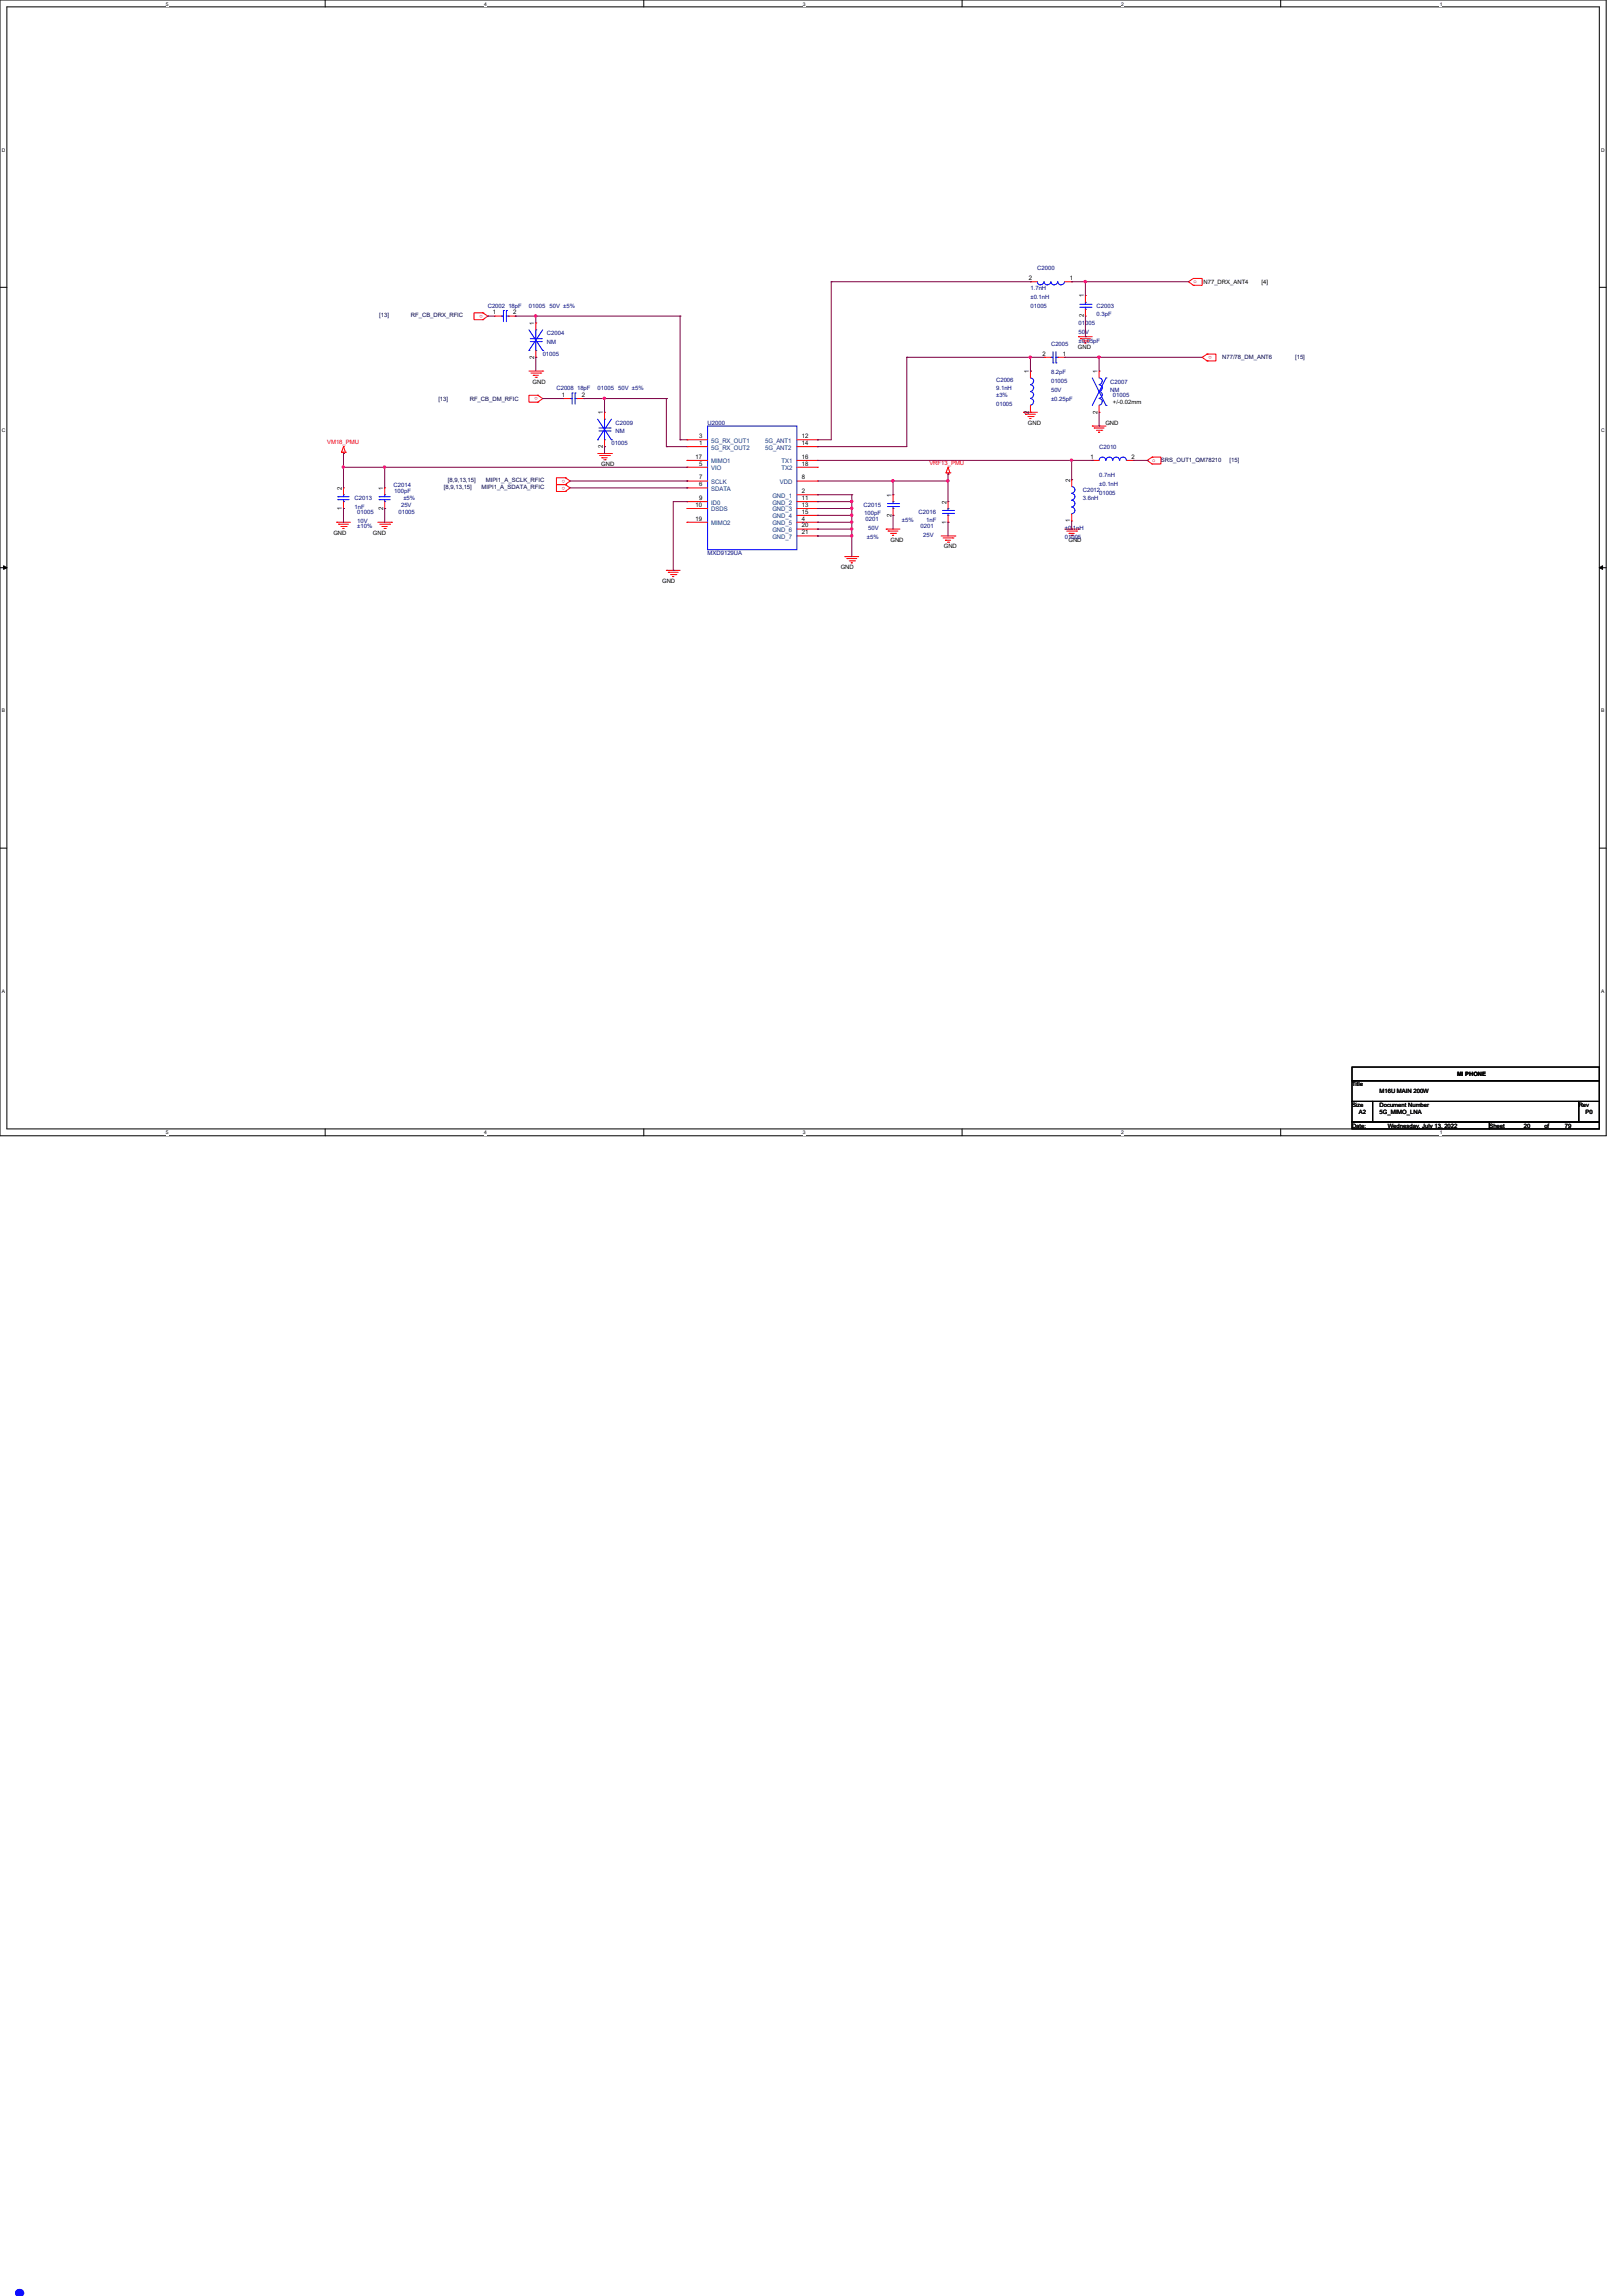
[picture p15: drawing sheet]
<svg xmlns="http://www.w3.org/2000/svg" width="210mm" height="297mm" viewBox="0 0 210 297" stroke-linecap="round" stroke-linejoin="round" font-family="sans-serif">
<defs><g id="words">
<text font-size="8.5" fill="#00f" x="0" y="297">.</text>
<g font-size=".8" fill="#000080">
<text x="134.2" y="35">C2000</text>
<text x="63.1" y="39.8">C2002 18pF</text>
<text x="68.5" y="39.8">01005</text>
<text x="71.1" y="39.8">50V ±5%</text>
<text x="133.3" y="37.5">1.7nH</text>
<text x="133.3" y="38.7">±0.1nH</text>
<text x="133.3" y="39.8">01005</text>
<text x="141.9" y="39.8">C2003</text>
<text x="141.9" y="40.9">0.3pF</text>
<text x="70.2" y="46.1">01005</text>
<text x="70.8" y="43.4">C2004</text>
<text x="70.8" y="44.5">NM</text>
<text x="136" y="44.7">C2005</text>
<text x="139.6" y="42.1">01005</text>
<text x="139.6" y="43.2">50V</text>
<text x="139.6" y="44.4">±0.05pF</text>
<text x="72" y="50.5">C2008 18pF</text>
<text x="77.3" y="50.5">01005</text>
<text x="80" y="50.5">50V ±5%</text>
<text x="128.9" y="49.4">C2006</text>
<text x="128.9" y="50.5">9.1nH</text>
<text x="128.9" y="51.4">±3%</text>
<text x="128.9" y="52.5">01005</text>
<text x="136" y="48.4">8.2pF</text>
<text x="136" y="49.5">01005</text>
<text x="136" y="50.7">50V</text>
<text x="136" y="51.9">±0.25pF</text>
<text x="143.7" y="49.6">C2007</text>
<text x="143.7" y="50.7">NM</text>
<text x="144" y="51.4">01005</text>
<text x="79.1" y="57.6">01005</text>
<text x="79.7" y="54.9">C2009</text>
<text x="79.7" y="56">NM</text>
<text x="91.6" y="55">U2000</text>
<text x="142.2" y="58.1">C2010</text>
<text x="45.9" y="64.7">C2013</text>
<text x="45.9" y="65.8">1nF</text>
<text x="50.9" y="62.9">C2014</text>
<text x="51" y="63.8">100pF</text>
<text x="51.9" y="65.6">25V</text>
<text x="52.2" y="64.7">±5%</text>
<text x="111.8" y="65.6">C2015</text>
<text x="140.1" y="63.7">C2012</text>
<text x="140.1" y="64.7">3.6nH</text>
<text x="142.2" y="61.7">0.7nH</text>
<text x="142.2" y="62.9">±0.1nH</text>
<text x="142.2" y="64">01005</text>
<text x="46.2" y="66.5">01005</text>
<text x="46.2" y="67.6">10V</text>
<text x="46.2" y="68.3">±10%</text>
<text x="51.6" y="66.5">01005</text>
<text x="91.6" y="71.8">MXD9129UA</text>
<text x="111.8" y="66.7">100pF</text>
<text x="112" y="67.4">0201</text>
<text x="112.2" y="69.7">±5%</text>
<text x="112.4" y="68.5">50V</text>
<text x="116.7" y="67.5">±5%</text>
<text x="118.9" y="66.5">C2016</text>
<text x="119.1" y="68.3">0201</text>
<text x="119.5" y="69.4">25V</text>
<text x="119.8" y="67.6">1nF</text>
<text x="137.8" y="68.5">±0.1nH</text>
<text x="137.8" y="69.7">01005</text>
</g>
<g font-size=".8" fill="#000040">
<text x="49.1" y="41.1">[13]</text>
<text x="53.2" y="41.1">RF_CB_DRX_RFIC</text>
<text x="158.2" y="46.4">N77/78_DM_ANT6</text>
<text x="167.6" y="46.4">[15]</text>
<text x="56.7" y="51.9">[13]</text>
<text x="60.8" y="51.9">RF_CB_DM_RFIC</text>
<text x="150.2" y="59.7">SRS_OUT1_QM78210</text>
<text x="159.1" y="59.7">[15]</text>
<text x="57.4" y="63.3">[8,9,13,15]</text>
<text x="58" y="62.4">[8,9,13,15]</text>
<text x="62.3" y="63.3">MIPI1_A_SDATA_RFIC</text>
<text x="62.9" y="62.4">MIPI1_A_SCLK_RFIC</text>
</g>
<g font-size=".8" fill="#f00">
<text x="62.5" y="40.7" transform="rotate(-180 62.5 40.7)">o</text>
<text x="154.4" y="36.7">o</text>
<text x="156.8" y="46.1" transform="rotate(-180 156.8 46.1)">o</text>
<text x="69.6" y="51.4" transform="rotate(-180 69.6 51.4)">o</text>
<text x="42.3" y="57.4">VM18_PMU</text>
<text x="149.1" y="59.8">o</text>
<text x="73.2" y="62.1" transform="rotate(-180 73.2 62.1)">o</text>
<text x="73.2" y="62.9" transform="rotate(-180 73.2 62.9)">o</text>
<text x="120.3" y="60.1">VRF13_PMU</text>
</g>
<g font-size=".8">
<text x="63.8" y="40.7">1</text>
<text x="66.4" y="40.7">2</text>
<text x="133.1" y="36.2">2</text>
<text x="138.4" y="36.2">1</text>
<text x="140.3" y="41.1" transform="rotate(-90 140.3 41.1)">2</text>
<text x="140.3" y="38.5" transform="rotate(-90 140.3 38.5)">1</text>
<text x="155.7" y="36.7">N77_DRX_ANT4</text>
<text x="163.2" y="36.7">[4]</text>
<text x="69.1" y="46.4" transform="rotate(-90 69.1 46.4)">2</text>
<text x="69.1" y="42" transform="rotate(-90 69.1 42)">1</text>
<text x="134.9" y="46">2</text>
<text x="137.5" y="46">1</text>
<text x="139.5" y="45.2">GND</text>
<text x="68.9" y="49.6">GND</text>
<text x="72.7" y="51.4">1</text>
<text x="75.3" y="51.4">2</text>
<text x="78" y="53.6" transform="rotate(-90 78 53.6)">1</text>
<text x="133.1" y="53.5" transform="rotate(-90 133.1 53.5)">2</text>
<text x="133.1" y="48.3" transform="rotate(-90 133.1 48.3)">1</text>
<text x="142" y="53.5" transform="rotate(-90 142 53.5)">2</text>
<text x="142" y="48.3" transform="rotate(-90 142 48.3)">1</text>
<text x="144" y="52.3">+/-0.02mm</text>
<text x="78" y="58" transform="rotate(-90 78 58)">2</text>
<text x="90" y="59.4">17</text>
<text x="90.5" y="57.6">1</text>
<text x="90.5" y="56.7">3</text>
<text x="103.8" y="56.7">12</text>
<text x="103.8" y="57.6">14</text>
<text x="103.8" y="59.4">16</text>
<text x="133" y="54.9">GND</text>
<text x="141.1" y="59.4">1</text>
<text x="143" y="54.9">GND</text>
<text x="146.4" y="59.4">2</text>
<text x="44.2" y="66" transform="rotate(-90 44.2 66)">1</text>
<text x="44.2" y="63.4" transform="rotate(-90 44.2 63.4)">2</text>
<text x="49.6" y="66" transform="rotate(-90 49.6 66)">2</text>
<text x="49.6" y="63.4" transform="rotate(-90 49.6 63.4)">1</text>
<text x="77.8" y="60.3">GND</text>
<text x="90" y="65.6">10</text>
<text x="90.5" y="60.2">5</text>
<text x="90.5" y="62.9">6</text>
<text x="90.5" y="62">7</text>
<text x="90.5" y="64.7">9</text>
<text x="103.8" y="63.8">2</text>
<text x="103.8" y="60.2">18</text>
<text x="103.8" y="62">8</text>
<text x="103.8" y="64.7">11</text>
<text x="103.8" y="65.6">13</text>
<text x="115.4" y="64.3" transform="rotate(-90 115.4 64.3)">1</text>
<text x="122.5" y="65.2" transform="rotate(-90 122.5 65.2)">2</text>
<text x="138.5" y="62.3" transform="rotate(-90 138.5 62.3)">2</text>
<text x="43.1" y="69.2">GND</text>
<text x="48.3" y="69.2">GND</text>
<text x="90" y="67.4">19</text>
<text x="103.8" y="66.5">15</text>
<text x="103.8" y="67.4">4</text>
<text x="103.8" y="68.2">20</text>
<text x="103.8" y="69.1">21</text>
<text x="115.2" y="70.1">GND</text>
<text x="115.4" y="66.8" transform="rotate(-90 115.4 66.8)">2</text>
<text x="122.1" y="71">GND</text>
<text x="122.5" y="67.7" transform="rotate(-90 122.5 67.7)">1</text>
<text x="138.3" y="70.1">GND</text>
<text x="138.5" y="67.6" transform="rotate(-90 138.5 67.6)">1</text>
<text x="85.7" y="75.4">GND</text>
<text x="108.8" y="73.6">GND</text>
<text x="175" y="140.5">Title</text>
<text x="175" y="143.2">Size</text>
<text x="178.5" y="143.2">Document Number</text>
<text x="178.5" y="141.4">M16U MAIN 200W</text>
<text x="188.6" y="139.2">MI PHONE</text>
<text x="204.3" y="143.2">Rev</text>
<text x="175" y="145.9">Date:</text>
<text x="175.9" y="144.1">A2</text>
<text x="178.5" y="144.1">5G_MIMO_LNA</text>
<text x="179.6" y="145.9">Wednesday, July 13, 2022</text>
<text x="192.7" y="145.9">Sheet</text>
<text x="197.2" y="145.9">20</text>
<text x="199.9" y="145.9">of</text>
<text x="202.5" y="145.9">79</text>
<text x="205.2" y="144.1">P0</text>
</g>
<g font-size=".8" fill="#004080">
<text x="92" y="58.2">5G_RX_OUT2</text>
<text x="92" y="57.3">5G_RX_OUT1</text>
<text x="92" y="59.9">MIMO1</text>
<text x="99" y="57.3">5G_ANT1</text>
<text x="99" y="58.2">5G_ANT2</text>
<text x="101.1" y="59.9">TX1</text>
<text x="92" y="60.8">VIO</text>
<text x="92" y="63.5">SDATA</text>
<text x="92" y="62.6">SCLK</text>
<text x="92" y="65.3">ID0</text>
<text x="99.9" y="64.4">GND_1</text>
<text x="99.9" y="65.3">GND_2</text>
<text x="100.9" y="62.6">VDD</text>
<text x="101.1" y="60.8">TX2</text>
<text x="92" y="66.2">DSDS</text>
<text x="92" y="67.9">MIMO2</text>
<text x="99.9" y="66.2">GND_3</text>
<text x="99.9" y="67.1">GND_4</text>
<text x="99.9" y="67.9">GND_5</text>
<text x="99.9" y="68.8">GND_6</text>
<text x="99.9" y="69.7">GND_7</text>
</g>
<g font-size=".6">
<text x="21.5" y=".7">5</text>
<text x="62.7" y=".7">4</text>
<text x="103.9" y=".7">3</text>
<text x="145.1" y=".7">2</text>
<text x="186.3" y=".7">1</text>
<text x=".3" y="19.6">D</text>
<text x="207.2" y="19.6">D</text>
<text x=".3" y="55.9">C</text>
<text x="207.2" y="55.9">C</text>
<text x=".3" y="92.2">B</text>
<text x="207.2" y="92.2">B</text>
<text x=".3" y="128.4">A</text>
<text x="207.2" y="128.4">A</text>
<text x="21.5" y="146.8">5</text>
<text x="62.7" y="146.8">4</text>
<text x="103.9" y="146.8">3</text>
<text x="145.1" y="146.8">2</text>
<text x="186.3" y="146.8">1</text>
</g>
</g></defs>
<path d="M0 0h207.9v146.9h-207.9zM.9 .9h206.1v145.1h-206.1z" fill="none" stroke="#000" stroke-width=".13"/>
<g fill="#fff">
<path d="M21.5 .1h.3v.7h-.3z"/>
<path d="M21.5 146.2h.3v.7h-.3z"/>
</g>
<path d="M42.1 0v.9M42.1 146v.9" fill="none" stroke="#000" stroke-width=".13"/>
<g fill="#fff">
<path d="M62.7 .1h.3v.7h-.3z"/>
<path d="M62.7 146.2h.3v.7h-.3z"/>
</g>
<path d="M83.3 0v.9M83.3 146v.9" fill="none" stroke="#000" stroke-width=".13"/>
<g fill="#fff">
<path d="M103.9 .1h.3v.7h-.3z"/>
<path d="M103.9 146.2h.3v.7h-.3z"/>
</g>
<path d="M124.5 0v.9M124.5 146v.9" fill="none" stroke="#000" stroke-width=".13"/>
<g fill="#fff">
<path d="M145.1 .1h.3v.7h-.3z"/>
<path d="M145.1 146.2h.3v.7h-.3z"/>
</g>
<path d="M165.7 0v.9M165.7 146v.9" fill="none" stroke="#000" stroke-width=".13"/>
<g fill="#fff">
<path d="M186.3 .1h.3v.7h-.3z"/>
<path d="M186.3 146.2h.3v.7h-.3z"/>
<path d="M.3 19h.4v.7h-.4z"/>
<path d="M207.2 19h.5v.7h-.5z"/>
<path d="M.3 55.3h.4v.7h-.4z"/>
<path d="M207.2 55.3h.5v.7h-.5z"/>
</g>
<path d="M0 37.2h.9M207 37.2h.9" fill="none" stroke="#000" stroke-width=".13"/>
<g fill="#fff">
<path d="M.3 91.6h.4v.7h-.4z"/>
<path d="M207.2 91.6h.4v.7h-.4z"/>
</g>
<path d="M0 73.4h.9M.5 73.2l.4 .2-.4 .3zM207 73.4l.4-.2v.5zM207 73.4h.9" fill="none" stroke="#000" stroke-width=".13"/>
<path d="M.5 73.2l.4 .2-.4 .3zM207 73.4l.4-.2v.5z" fill="#000"/>
<g fill="#fff">
<path d="M.3 127.8h.3v.8h-.3z"/>
<path d="M207.2 127.8h.4v.8h-.4z"/>
</g>
<path d="M0 109.7h.9M207 109.7h.9M175 138h32v1.8h-32zM175 139.8h32v2.7h-32zM175 142.5h2.6v2.7h-2.6zM175 145.2h17.7v.8h-17.7zM177.6 142.5h26.7v2.7h-26.7zM192.7 145.2h14.3v.8h-14.3zM204.3 142.5h2.7v2.7h-2.7z" fill="none" stroke="#000" stroke-width=".13"/>
<g fill="none" stroke="#f00" stroke-width=".13">
<path d="M133.3 36.4h.1M133.3 36.4h.9M137.8 36.4h.9M138.7 36.4h.1M140.5 38.2h.1M140.5 38.2v.9M154.4 36h.1M154.4 36.9h.1M154.4 36h1.2v.9h-1.2M154.4 36l-.6 .4 .6 .5M44.2 58.5h.1M44.2 58.5h.5"/>
<path d="M44.4 58.7h.1M44.4 57.8h.1M44.4 58.5v.2M44.4 57.8l.3 .7M44.4 57.8l-.2 .7M44.7 58.5h.1M62.5 41.4h.1M62.5 40.5h.1M62.5 40.5h-1.2v.9h1.2M62.5 40.5l.6 .4-.6 .5M64 40.9h.1M64 40.9h.9"/>
<path d="M65.8 40.9h.9M66.7 40.9h.1M68.5 48h1.7M68.7 48.3h1.3M69 48.6h.1M69 48.6h.7M69.3 48.8h.1M69.3 41.8h.1M69.3 46.2h.1M69.3 41.8v.9M69.3 45.3v.9M69.4 48.8h.1"/>
<path d="M69.6 52h.1M69.6 51.1h.1M69.6 51.1h-1.1v.9h1.1M69.6 51.1l.6 .5-.6 .4M70 48.3h.1M70.2 48h.1M72.9 51.6h.1M72.9 51.6h.9M74.7 51.6h.9M75.6 51.6h.1M77.3 58.7h1.8M77.6 58.9h1.3"/>
<path d="M77.9 59.2h.1M77.9 59.2h.7M78.1 59.5h.2M78.2 53.3h.1M78.2 57.8h.1M78.2 53.3v.9M78.2 56.9v.9M78.3 59.5h.1M78.9 58.9h.1M79.1 58.7h.1M88.9 57.8h.1M88.9 56.9h.1"/>
<path d="M88.9 59.6h.1M88.9 57.8h2.7M88.9 56.9h2.7M88.9 59.6h2.7M103.1 57.8h2.7M103.1 56.9h2.7M103.1 59.6h2.7M105.8 56.9h.1M105.8 57.8h.1M105.8 59.6h.1M132.5 53.3h.1M132.5 53.3h1.7"/>
<path d="M132.7 53.6h.1M132.7 53.6h1.3M133 53.9h.7M133.3 54.1h.1M133.3 48h.1M133.3 53.3h.1M133.3 48v.9M133.3 52.5v.8M133.7 53.9h.1M135.1 46.2h.1M135.1 46.2h.9M136.9 46.2h.9"/>
<path d="M137.8 46.2h.1M139.6 43.6h.1M139.6 43.6h1.8M139.8 43.8h.1M139.8 43.8h1.3M140.1 44.1h.7M140.4 44.4h.1M140.5 40.9h.1M140.5 40v.9M140.8 44.1h.1M141.4 55.1h.1M141.4 59.6h.1"/>
<path d="M141.4 55.1h1.7M141.4 59.6h.8M141.6 55.4h.1M141.6 55.4h1.3M141.9 55.7h.7M142.2 55.9h.1M142.2 48h.1M142.2 53.3h.1M142.2 48v.9M142.2 52.5v.8M142.6 55.7h.1M145.8 59.6h.9"/>
<path d="M146.7 59.6h.1M149.1 59.1h.1M149.1 59.1h1.1v.9h-1.1M149.1 59.1l-.6 .5 .6 .4M156.2 46.7h.1M156.2 45.8h.1M156.2 45.8h1.2v.9h-1.2M156.2 45.8l-.6 .4 .6 .5M43.6 67.6h.1M43.6 67.6h1.7M43.8 67.8h.1M43.8 67.8h1.3"/>
<path d="M44.1 68.1h.7M44.4 68.4h.1M44.4 65.8h.1M44.4 63.1h.1M44.4 63.1v.9M44.4 64.9v.9M44.8 68.1h.1M48.9 67.6h1.8M49.1 67.8h1.3M49.4 68.1h.1M49.4 68.1h.7M49.7 68.4h.2"/>
<path d="M49.8 63.1h.1M49.8 65.8h.1M49.8 63.1v.9M49.8 64.9v.9M49.9 68.4h.1M50.4 67.8h.1M50.7 67.6h.1M73.2 62.7h.1M73.2 61.8h.1M73.2 61.8h-1.2v.9h1.2M73.2 63.6h.1M73.2 62.7h-1.2v.9h1.2"/>
<path d="M73.2 61.8l.6 .4-.6 .5M73.2 62.7l.6 .4-.6 .5M86.2 73.8h.1M86.2 73.8h1.8M86.5 74h.1M86.5 74h1.3M86.8 74.3h.7M87 74.6h.1M87 74.6h.2M87.5 74.3h.1M88.9 60.5h.1M88.9 63.1h.1"/>
<path d="M88.9 62.2h.1M88.9 64.9h.1M88.9 65.8h.1M88.9 67.6h.1M88.9 67.6h2.7M88.9 60.5h2.7M88.9 63.1h2.7M88.9 62.2h2.7M88.9 64.9h2.7M88.9 65.8h2.7M103.1 68.5h2.7M103.1 67.6h2.7"/>
<path d="M103.1 69.3h2.7M103.1 64h2.7M103.1 60.5h2.7M103.1 62.2h2.7M103.1 64.9h2.7M103.1 65.8h2.7M103.1 66.7h2.7M105.8 64h.1M105.8 60.5h.1M105.8 62.2h.1M105.8 64.9h.1M105.8 65.8h.1"/>
<path d="M105.8 66.7h.1M105.8 67.6h.1M105.8 68.5h.1M105.8 69.3h.1M109.3 72h.1M109.3 72h1.8M109.6 72.3h.1M109.6 72.3h1.3M109.9 72.6h.7M110.2 72.8h.1M110.6 72.6h.1M114.7 68.5h.1"/>
<path d="M114.7 68.5h1.8M114.9 68.7h.1M114.9 68.7h1.3M115.2 69h.7M115.5 69.3h.1M115.5 69.3h.2M115.6 64h.1M115.6 66.7h.1M115.6 64v.9M115.6 65.8v.9M115.9 69h.1M121.8 69.3h1.8"/>
<path d="M122 69.6h1.3M122.3 69.9h.1M122.3 69.9h.7M122.4 61.2h.1M122.4 61.2h.5M122.6 70.1h.2M122.7 61.3h.1M122.7 60.5h.1M122.7 67.6h.1M122.7 64.9h.1M122.7 61.2v.1M122.7 64.9v.9"/>
<path d="M122.7 66.7v.9M122.7 60.5l.2 .7M122.7 60.5l-.3 .7M122.8 70.1h.1M122.9 61.2h.1M123.3 69.6h.1M123.6 69.3h.1M137.8 68.5h1.8M138 68.7h1.3M138.3 69h.1M138.3 69h.7M138.6 69.3h.2"/>
<path d="M138.7 67.4h.1M138.7 62.1h.1M138.7 62.1v.8M138.7 66.5v.9M138.8 69.3h.1M139.3 68.7h.1M139.6 68.5h.1M149.1 60h.1"/>
</g>
<g fill="none" stroke="#00f" stroke-width=".13">
<path d="M134.2 36.4a.41 .41 0 0 0 .5 .5 .5 .5 0 0 0 .4-.5M135.1 36.4a.41 .41 0 0 0 .5 .5 .5 .5 0 0 0 .4-.5M136 36.4a.41 .41 0 0 0 .4 .5 .5 .5 0 0 0 .5-.5M136.9 36.4a.41 .41 0 0 0 .4 .5 .5 .5 0 0 0 .5-.5M139.7 39.4h1.5M139.7 39.8h1.5M140.5 39.1h.1M140.5 39.1v.3M140.5 39.8v.2M141.2 39.4h.1M141.2 39.8h.1M64.9 40.9h.1"/>
<path d="M64.9 40.9h.3M65.2 40.2h.1M65.2 40.2v1.4M65.5 40.2h.1M65.5 40.2v1.4M65.5 40.9h.3M65.8 40.9h.1M68.5 45.3h.1M68.5 42.7l1.7 2.6M68.6 43.8h1.5M68.6 44.2h1.5M69.3 42.7h.1"/>
<path d="M69.3 45.3h.1M69.3 42.7v1.1M69.3 44.2v1.1M70.1 43.8h.1M70.1 44.2h.1M70.2 45.3h.1M70.2 42.7l-1.7 2.6M73.8 51.6h.1M73.8 51.6h.2M74 50.8h.1M74 50.8v1.5M74.4 50.8h.1"/>
<path d="M74.4 50.8v1.5M74.4 51.6h.3M74.7 51.6h.1M77.3 56.9h.1M77.3 54.2l1.8 2.7M77.5 55.4h1.5M77.5 55.8h1.5M78.2 54.2h.1M78.2 56.9h.1M78.2 54.2v1.2M78.2 55.8v1.1M79 55.4h.1"/>
<path d="M79 55.8h.1M79.1 56.9h.1M79.1 54.2l-1.8 2.7M91.6 55.1h11.5v16h-11.5zM133.3 48.9a.41 .41 0 0 1 .5 .4 .5 .5 0 0 1-.5 .4M133.3 49.8a.41 .41 0 0 1 .5 .4 .5 .5 0 0 1-.5 .4M133.3 50.7a.41 .41 0 0 1 .5 .4 .5 .5 0 0 1-.5 .4M133.3 51.6a.41 .41 0 0 1 .5 .4 .5 .5 0 0 1-.5 .4M136 46.2h.1M136 46.2h.3M136.3 46.9h.1M136.3 45.5v1.4"/>
<path d="M136.7 46.9h.1M136.7 45.5v1.4M136.7 46.2h.2M136.9 46.2h.1M140.5 40h.1M141.4 48.9l1.7 3.6M142.2 48.9a.41 .41 0 0 1 .5 .4 .5 .5 0 0 1-.5 .4M142.2 49.8a.41 .41 0 0 1 .5 .4 .5 .5 0 0 1-.5 .4M142.2 50.7a.41 .41 0 0 1 .5 .4 .5 .5 0 0 1-.5 .4M142.2 51.6a.41 .41 0 0 1 .5 .4 .5 .5 0 0 1-.5 .4M142.2 59.6a.42 .42 0 0 1 .5-.5 .42 .42 0 0 1 .4 .5M143.1 48.9h.1"/>
<path d="M143.1 52.5h.1M143.1 59.6a.42 .42 0 0 1 .5-.5 .42 .42 0 0 1 .4 .5M143.1 48.9l-1.7 3.6M144 59.6a.42 .42 0 0 1 .4-.5 .42 .42 0 0 1 .5 .5M144.9 59.6a.42 .42 0 0 1 .4-.5 .42 .42 0 0 1 .5 .5M43.7 64.6h.1M43.7 64.3h.1M43.7 64.6h1.5M43.7 64.3h1.5M44.4 64.9h.1M44.4 64h.1M44.4 64v.3"/>
<path d="M44.4 64.6v.3M49.1 64.3h.1M49.1 64.6h.1M49.1 64.6h1.4M49.1 64.3h1.4M49.8 64h.1M49.8 64.9h.1M49.8 64v.3M49.8 64.6v.3M114.9 65.2h1.4M114.9 65.5h1.4M115.6 64.9h.1"/>
<path d="M115.6 65.8h.1M115.6 64.9v.3M115.6 65.5v.3M116.3 65.2h.1M116.3 65.5h.1M122 66.4h1.4M122 66h1.4M122.7 66.7h.1M122.7 65.8h.1M122.7 65.8v.2M122.7 66.4v.3M123.4 66.4h.1"/>
<path d="M123.4 66h.1M138.7 65.6a.42 .42 0 0 1 .4 .4 .42 .42 0 0 1-.4 .5M138.7 64.7a.42 .42 0 0 1 .4 .5 .42 .42 0 0 1-.4 .4M138.7 63.8a.42 .42 0 0 1 .4 .5 .42 .42 0 0 1-.4 .4M138.7 62.9a.42 .42 0 0 1 .4 .5 .42 .42 0 0 1-.4 .4"/>
</g>
<path d="M107.6 36.4h.1M107.6 36.4v20.5M107.6 36.4h25.7M133.3 36.4h.1M138.7 36.4h.1M138.7 36.4h1.8M140.5 36.4h.1M140.5 36.4v1.8" fill="none" stroke="#800040" stroke-width=".13"/>
<path d="M140.3 36.3h.2v.2h-.2z" fill-rule="evenodd" fill="#f0f"/>
<path d="M140.3 36.3h.2v.2h-.2z" fill="none" stroke="#f0f" stroke-width=".13"/>
<path d="M140.5 36.4h.1M140.5 36.4h13.3M63.1 40.9h.1M63.1 40.9h.9M66.7 40.9h.1M66.7 40.9h21.3M69.3 40.9h.1" fill="none" stroke="#800040" stroke-width=".13"/>
<path d="M69.2 40.8h.2v.2h-.2z" fill-rule="evenodd" fill="#f0f"/>
<path d="M69.2 40.8h.2v.2h-.2z" fill="none" stroke="#f0f" stroke-width=".13"/>
<path d="M69.3 40.9h.1M69.3 40.9v.9M88 40.9h.1M88 40.9v16M117.3 46.2h.1M117.3 46.2v11.6M117.3 46.2h16M140.5 43.6h.1M140.5 40.9v2.7" fill="none" stroke="#800040" stroke-width=".13"/>
<path d="M133.2 46.1h.2v.2h-.2z" fill-rule="evenodd" fill="#f0f"/>
<path d="M133.2 46.1h.2v.2h-.2z" fill="none" stroke="#f0f" stroke-width=".13"/>
<path d="M133.3 48h.1M133.3 46.2h.1M133.3 46.2v1.8M133.3 46.2h1.8M137.8 46.2h17.8M142.2 46.2h.1" fill="none" stroke="#800040" stroke-width=".13"/>
<path d="M142.1 46.1h.2v.2h-.2z" fill-rule="evenodd" fill="#f0f"/>
<path d="M142.1 46.1h.2v.2h-.2z" fill="none" stroke="#f0f" stroke-width=".13"/>
<path d="M69.3 46.2h.1M69.3 46.2v1.8M70.2 51.6h.1M70.2 51.6h2.7M75.6 51.6h.1M75.6 51.6h10.6M78.2 51.6h.1M78.2 51.6v1.7M86.2 51.6h.1M142.2 46.2h.1M142.2 46.2v1.8" fill="none" stroke="#800040" stroke-width=".13"/>
<path d="M78.1 51.4h.2v.2h-.2z" fill-rule="evenodd" fill="#f0f"/>
<path d="M78.1 51.4h.2v.2h-.2z" fill="none" stroke="#f0f" stroke-width=".13"/>
<g fill="none" stroke="#800040" stroke-width=".13">
<path d="M44.4 58.7h.1M44.4 58.7v1.8M78.2 57.8h.1M78.2 57.8v.9M86.2 51.6h.1M86.2 57.8h.1M86.2 51.6v6.2M86.2 57.8h2.7M88 56.9h.1M88 56.9h.9M105.8 56.9h.1M105.8 57.8h.1"/>
<path d="M105.8 56.9h1.8M105.8 57.8h11.5"/>
</g>
<path d="M44.3 60.3h.2v.2h-.2z" fill-rule="evenodd" fill="#f0f"/>
<path d="M44.3 60.3h.2v.2h-.2z" fill="none" stroke="#f0f" stroke-width=".13"/>
<path d="M105.8 59.6h32.9M138.7 59.6h.1" fill="none" stroke="#800040" stroke-width=".13"/>
<path d="M138.5 59.4h.3v.2h-.3z" fill-rule="evenodd" fill="#f0f"/>
<path d="M138.5 59.4h.3v.2h-.3z" fill="none" stroke="#f0f" stroke-width=".13"/>
<path d="M141.4 59.6h.1M141.4 59.6h-2.7v2.5M44.4 60.5h.1M44.4 60.5h44.5M44.4 60.5v2.6M49.8 60.5h.1M49.8 60.5v2.6M88.9 60.5h.1M138.7 62.1h.1" fill="none" stroke="#800040" stroke-width=".13"/>
<path d="M49.6 60.3h.3v.2h-.3z" fill-rule="evenodd" fill="#f0f"/>
<path d="M49.6 60.3h.3v.2h-.3z" fill="none" stroke="#f0f" stroke-width=".13"/>
<path d="M73.8 62.2h15.1M88.9 62.2h.1M105.8 62.2h16.9M115.6 62.2h.1M122.7 61.3h.1M122.7 62.2h.1M122.7 61.3v.9" fill="none" stroke="#800040" stroke-width=".13"/>
<path d="M115.4 62.1h.2v.2h-.2z" fill-rule="evenodd" fill="#f0f"/>
<path d="M115.4 62.1h.2v.2h-.2z" fill="none" stroke="#f0f" stroke-width=".13"/>
<path d="M122.5 62.1h.3v.2h-.3z" fill-rule="evenodd" fill="#f0f"/>
<path d="M122.5 62.1h.3v.2h-.3z" fill="none" stroke="#f0f" stroke-width=".13"/>
<g fill="none" stroke="#800040" stroke-width=".13">
<path d="M73.8 63.1h15.1M87.1 73.8h.1M88.9 63.1h.1M88.9 64.9h.1M88.9 64.9h-1.8v8.9M105.8 64h.1M105.8 64.9h.1M105.8 64h4.4M105.8 64.9h4.4M110.2 64h.1M110.2 64.9h.1M110.2 64v1.8"/>
<path d="M115.6 62.2h.1M115.6 62.2v1.8M122.7 62.2h.1M122.7 62.2v2.7"/>
</g>
<path d="M110.1 65.6h.2v.3h-.2z" fill-rule="evenodd" fill="#f0f"/>
<path d="M110.1 65.6h.2v.3h-.2z" fill="none" stroke="#f0f" stroke-width=".13"/>
<path d="M110.1 64.8h.2v.2h-.2z" fill-rule="evenodd" fill="#f0f"/>
<path d="M110.1 64.8h.2v.2h-.2z" fill="none" stroke="#f0f" stroke-width=".13"/>
<path d="M44.4 65.8h.1M44.4 65.8v1.8M49.8 65.8h.1M49.8 65.8v1.8M105.8 65.8h.1M105.8 65.8h4.4M110.2 65.8h.1M110.2 65.8v.9" fill="none" stroke="#800040" stroke-width=".13"/>
<path d="M110.1 66.5h.2v.2h-.2z" fill-rule="evenodd" fill="#f0f"/>
<path d="M110.1 66.5h.2v.2h-.2z" fill="none" stroke="#f0f" stroke-width=".13"/>
<path d="M105.8 66.7h.1M105.8 67.6h.1M105.8 66.7h4.4M110.2 66.7h.1M110.2 66.7v.9h-4.4M115.6 66.7h.1M115.6 66.7v1.8" fill="none" stroke="#800040" stroke-width=".13"/>
<path d="M110.1 67.4h.2v.2h-.2z" fill-rule="evenodd" fill="#f0f"/>
<path d="M110.1 67.4h.2v.2h-.2z" fill="none" stroke="#f0f" stroke-width=".13"/>
<path d="M105.8 68.5h.1M105.8 68.5h4.4M110.2 67.6h.1M110.2 68.5h.1M110.2 67.6v1.7M122.7 67.6h.1M122.7 67.6v1.7" fill="none" stroke="#800040" stroke-width=".13"/>
<path d="M110.1 68.3h.2v.2h-.2z" fill-rule="evenodd" fill="#f0f"/>
<path d="M110.1 68.3h.2v.2h-.2z" fill="none" stroke="#f0f" stroke-width=".13"/>
<path d="M105.8 69.3h.1M105.8 69.3h4.4" fill="none" stroke="#800040" stroke-width=".13"/>
<path d="M110.1 69.2h.2v.2h-.2z" fill-rule="evenodd" fill="#f0f"/>
<path d="M110.1 69.2h.2v.2h-.2z" fill="none" stroke="#f0f" stroke-width=".13"/>
<path d="M142.2 55.1h.1M142.2 53.3v1.8M146.7 59.6h1.8M148.5 59.6h.1M110.2 69.3h.1M110.2 69.3v2.7M138.7 68.5h.1M138.7 67.4v1.1" fill="none" stroke="#800040" stroke-width=".13"/>
<path d="M140.3 36.3h.2v.2h-.2z" fill-rule="evenodd" fill="#f0f"/>
<path d="M140.3 36.3h.2v.2h-.2z" fill="none" stroke="#f0f" stroke-width=".13"/>
<path d="M69.2 40.8h.2v.2h-.2z" fill-rule="evenodd" fill="#f0f"/>
<path d="M69.2 40.8h.2v.2h-.2z" fill="none" stroke="#f0f" stroke-width=".13"/>
<path d="M133.2 46.1h.2v.2h-.2z" fill-rule="evenodd" fill="#f0f"/>
<path d="M133.2 46.1h.2v.2h-.2z" fill="none" stroke="#f0f" stroke-width=".13"/>
<path d="M142.1 46.1h.2v.2h-.2z" fill-rule="evenodd" fill="#f0f"/>
<path d="M142.1 46.1h.2v.2h-.2z" fill="none" stroke="#f0f" stroke-width=".13"/>
<path d="M78.1 51.4h.2v.2h-.2z" fill-rule="evenodd" fill="#f0f"/>
<path d="M78.1 51.4h.2v.2h-.2z" fill="none" stroke="#f0f" stroke-width=".13"/>
<path d="M44.3 60.3h.2v.2h-.2z" fill-rule="evenodd" fill="#f0f"/>
<path d="M44.3 60.3h.2v.2h-.2z" fill="none" stroke="#f0f" stroke-width=".13"/>
<path d="M138.5 59.4h.3v.2h-.3z" fill-rule="evenodd" fill="#f0f"/>
<path d="M138.5 59.4h.3v.2h-.3z" fill="none" stroke="#f0f" stroke-width=".13"/>
<path d="M49.6 60.3h.3v.2h-.3z" fill-rule="evenodd" fill="#f0f"/>
<path d="M49.6 60.3h.3v.2h-.3z" fill="none" stroke="#f0f" stroke-width=".13"/>
<path d="M115.4 62.1h.2v.2h-.2z" fill-rule="evenodd" fill="#f0f"/>
<path d="M115.4 62.1h.2v.2h-.2z" fill="none" stroke="#f0f" stroke-width=".13"/>
<path d="M122.5 62.1h.3v.2h-.3z" fill-rule="evenodd" fill="#f0f"/>
<path d="M122.5 62.1h.3v.2h-.3z" fill="none" stroke="#f0f" stroke-width=".13"/>
<path d="M110.1 65.6h.2v.3h-.2z" fill-rule="evenodd" fill="#f0f"/>
<path d="M110.1 65.6h.2v.3h-.2z" fill="none" stroke="#f0f" stroke-width=".13"/>
<path d="M110.1 64.8h.2v.2h-.2z" fill-rule="evenodd" fill="#f0f"/>
<path d="M110.1 64.8h.2v.2h-.2z" fill="none" stroke="#f0f" stroke-width=".13"/>
<path d="M110.1 66.5h.2v.2h-.2z" fill-rule="evenodd" fill="#f0f"/>
<path d="M110.1 66.5h.2v.2h-.2z" fill="none" stroke="#f0f" stroke-width=".13"/>
<path d="M110.1 67.4h.2v.2h-.2z" fill-rule="evenodd" fill="#f0f"/>
<path d="M110.1 67.4h.2v.2h-.2z" fill="none" stroke="#f0f" stroke-width=".13"/>
<path d="M110.1 68.3h.2v.2h-.2z" fill-rule="evenodd" fill="#f0f"/>
<path d="M110.1 68.3h.2v.2h-.2z" fill="none" stroke="#f0f" stroke-width=".13"/>
<path d="M110.1 69.2h.2v.2h-.2z" fill-rule="evenodd" fill="#f0f"/>
<path d="M110.1 69.2h.2v.2h-.2z" fill="none" stroke="#f0f" stroke-width=".13"/>
<use href="#words"/>
</svg>
